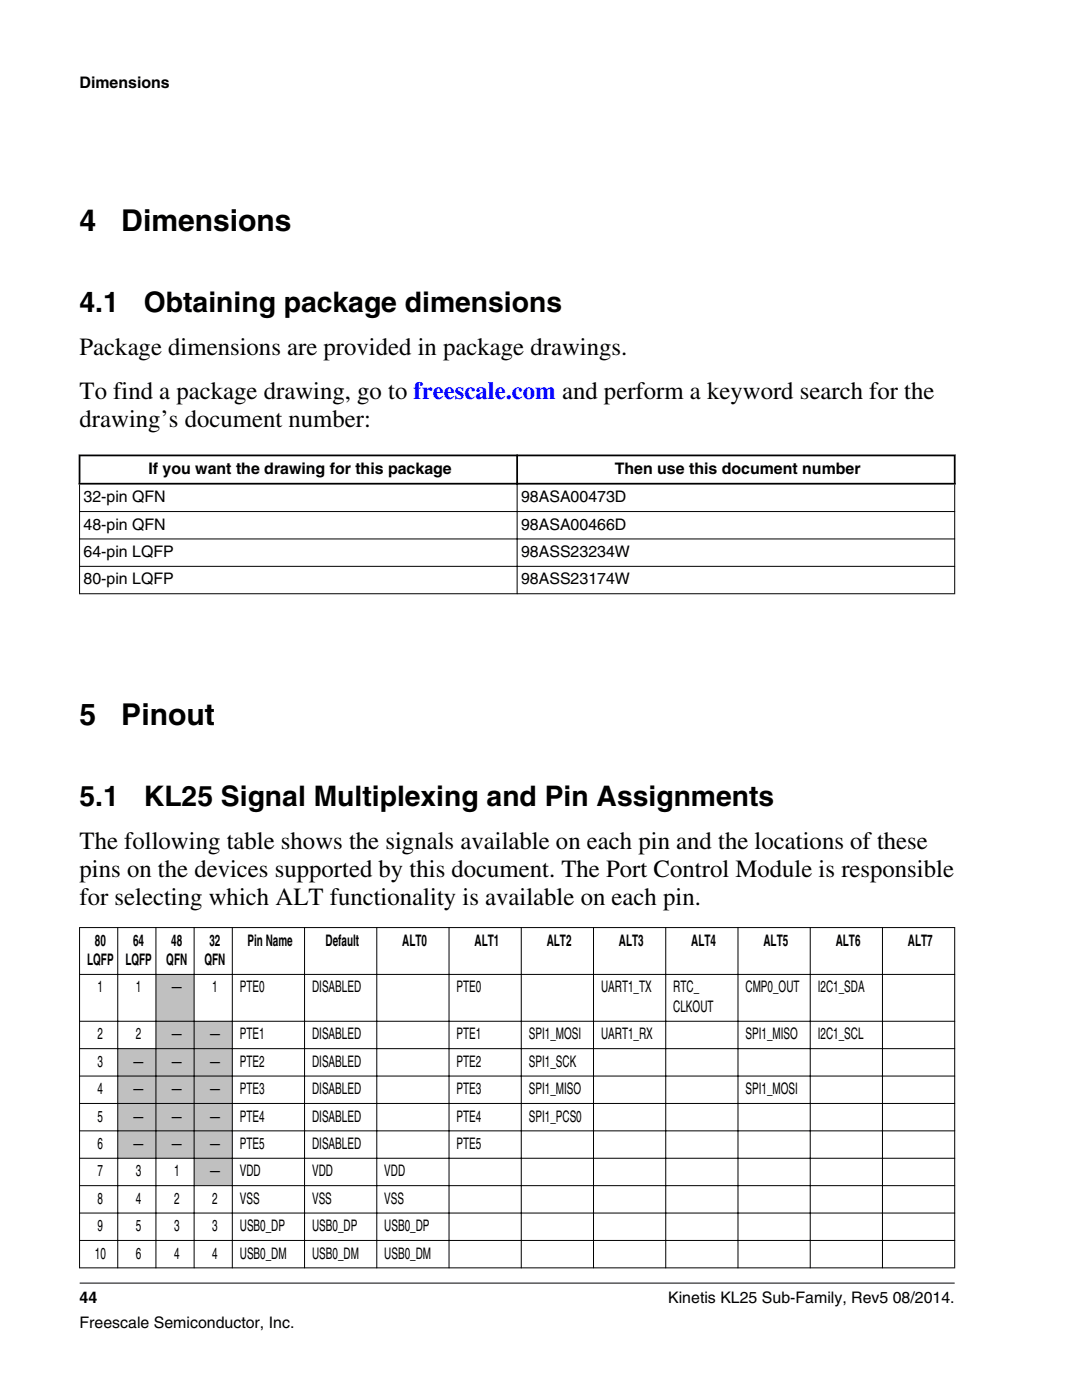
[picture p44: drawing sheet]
<svg xmlns="http://www.w3.org/2000/svg" width="216mm" height="279mm" viewBox="0 0 216 279" stroke-linecap="round" stroke-linejoin="round" font-family="sans-serif">
<defs><g id="words">
<g font-size="6">
<text x="15.9" y="46.2">4</text>
<text x="24.2" y="46.2">Dimensions</text>
<text x="15.9" y="144.7">5</text>
<text x="24.2" y="144.7">Pinout</text>
</g>
<g font-size="5.6">
<text x="15.9" y="62.3">4.1</text>
<text x="28.7" y="62.3">Obtaining package dimensions</text>
<text x="15.9" y="160.8">5.1</text>
<text x="28.7" y="160.8">KL25 Signal Multiplexing and Pin Assignments</text>
</g>
<g font-size="4.9">
<text x="15.9" y="70.9">Package dimensions are provided in package drawings.</text>
<text x="15.9" y="79.5">To find a package drawing, go to freescale.com and perform a keyword search for the</text>
<text x="15.9" y="85.2">drawing’s document number:</text>
<text x="15.9" y="169.4">The following table shows the signals available on each pin and the locations of these</text>
<text x="15.9" y="175">pins on the devices supported by this document. The Port Control Module is responsible</text>
<text x="15.9" y="180.7">for selecting which ALT functionality is available on each pin.</text>
</g>
<g font-size="3.2">
<text x="15.9" y="17.5">Dimensions</text>
<text x="29.6" y="94.6">If you want the drawing for this package</text>
<text x="122.7" y="94.6">Then use this document number</text>
<text x="16.7" y="100.2">32-pin QFN</text>
<text x="104" y="100.2">98ASA00473D</text>
<text x="16.7" y="105.7">48-pin QFN</text>
<text x="104" y="105.7">98ASA00466D</text>
<text x="16.7" y="111.2">64-pin LQFP</text>
<text x="104" y="111.2">98ASS23234W</text>
<text x="16.7" y="116.6">80-pin LQFP</text>
<text x="104" y="116.6">98ASS23174W</text>
<text x="18.9" y="188.7">80</text>
<text x="26.6" y="188.7">64</text>
<text x="34.2" y="188.7">48</text>
<text x="41.8" y="188.7">32</text>
<text x="49.4" y="188.7">Pin Name</text>
<text x="65" y="188.7">Default</text>
<text x="80.3" y="188.7">ALT0</text>
<text x="94.7" y="188.7">ALT1</text>
<text x="109.1" y="188.7">ALT2</text>
<text x="123.5" y="188.7">ALT3</text>
<text x="137.9" y="188.7">ALT4</text>
<text x="152.3" y="188.7">ALT5</text>
<text x="166.8" y="188.7">ALT6</text>
<text x="181.2" y="188.7">ALT7</text>
<text x="17.4" y="192.6">LQFP</text>
<text x="25" y="192.6">LQFP</text>
<text x="33.2" y="192.6">QFN</text>
<text x="40.8" y="192.6">QFN</text>
<text x="19.5" y="198.1">1</text>
<text x="27.1" y="198.1">1</text>
<text x="34.3" y="198.1">—</text>
<text x="42.3" y="198.1">1</text>
<text x="47.9" y="198.1">PTE0</text>
<text x="62.3" y="198.1">DISABLED</text>
<text x="91.1" y="198.1">PTE0</text>
<text x="119.9" y="198.1">UART1_TX</text>
<text x="134.3" y="198.1">RTC_</text>
<text x="134.3" y="202">CLKOUT</text>
<text x="148.8" y="198.1">CMP0_OUT</text>
<text x="163.2" y="198.1">I2C1_SDA</text>
<text x="19.5" y="207.4">2</text>
<text x="27.1" y="207.4">2</text>
<text x="34.3" y="207.4">—</text>
<text x="41.9" y="207.4">—</text>
<text x="47.9" y="207.4">PTE1</text>
<text x="62.3" y="207.4">DISABLED</text>
<text x="91.1" y="207.4">PTE1</text>
<text x="105.5" y="207.4">SPI1_MOSI</text>
<text x="119.9" y="207.4">UART1_RX</text>
<text x="148.8" y="207.4">SPI1_MISO</text>
<text x="163.2" y="207.4">I2C1_SCL</text>
<text x="19.5" y="212.9">3</text>
<text x="26.7" y="212.9">—</text>
<text x="34.3" y="212.9">—</text>
<text x="41.9" y="212.9">—</text>
<text x="47.9" y="212.9">PTE2</text>
<text x="62.3" y="212.9">DISABLED</text>
<text x="91.1" y="212.9">PTE2</text>
<text x="105.5" y="212.9">SPI1_SCK</text>
<text x="19.5" y="218.4">4</text>
<text x="26.7" y="218.4">—</text>
<text x="34.3" y="218.4">—</text>
<text x="41.9" y="218.4">—</text>
<text x="47.9" y="218.4">PTE3</text>
<text x="62.3" y="218.4">DISABLED</text>
<text x="91.1" y="218.4">PTE3</text>
<text x="105.5" y="218.4">SPI1_MISO</text>
<text x="148.8" y="218.4">SPI1_MOSI</text>
<text x="19.5" y="223.8">5</text>
<text x="26.7" y="223.8">—</text>
<text x="34.3" y="223.8">—</text>
<text x="41.9" y="223.8">—</text>
<text x="47.9" y="223.8">PTE4</text>
<text x="62.3" y="223.8">DISABLED</text>
<text x="91.1" y="223.8">PTE4</text>
<text x="105.5" y="223.8">SPI1_PCS0</text>
<text x="19.5" y="229.3">6</text>
<text x="26.7" y="229.3">—</text>
<text x="34.3" y="229.3">—</text>
<text x="41.9" y="229.3">—</text>
<text x="47.9" y="229.3">PTE5</text>
<text x="62.3" y="229.3">DISABLED</text>
<text x="91.1" y="229.3">PTE5</text>
<text x="19.5" y="234.8">7</text>
<text x="27.1" y="234.8">3</text>
<text x="34.7" y="234.8">1</text>
<text x="41.9" y="234.8">—</text>
<text x="47.9" y="234.8">VDD</text>
<text x="62.3" y="234.8">VDD</text>
<text x="76.7" y="234.8">VDD</text>
<text x="19.5" y="240.2">8</text>
<text x="19.5" y="245.7">9</text>
<text x="27.1" y="240.2">4</text>
<text x="27.1" y="245.7">5</text>
<text x="34.7" y="240.2">2</text>
<text x="34.7" y="245.7">3</text>
<text x="42.3" y="240.2">2</text>
<text x="42.3" y="245.7">3</text>
<text x="47.9" y="240.2">VSS</text>
<text x="47.9" y="245.7">USB0_DP</text>
<text x="62.3" y="240.2">VSS</text>
<text x="62.3" y="245.7">USB0_DP</text>
<text x="76.7" y="240.2">VSS</text>
<text x="76.7" y="245.7">USB0_DP</text>
<text x="18.9" y="251.2">10</text>
<text x="27.1" y="251.2">6</text>
<text x="34.7" y="251.2">4</text>
<text x="42.3" y="251.2">4</text>
<text x="47.9" y="251.2">USB0_DM</text>
<text x="62.3" y="251.2">USB0_DM</text>
<text x="76.7" y="251.2">USB0_DM</text>
<text x="15.9" y="260">44</text>
<text x="133.3" y="260">Kinetis KL25 Sub-Family, Rev5 08/2014.</text>
<text x="15.9" y="265">Freescale Semiconductor, Inc.</text>
</g>
</g></defs>
<path d="M15.7 90.9h175M15.7 96.5h175M15.9 90.7v6M103.2 90.7v6M190.5 90.7v6" fill="none" stroke="#000" stroke-width=".35"/>
<path d="M15.9 96.7v21.9M103.2 96.3v22.3M190.5 96.7v21.9M15.8 102.1h174.8M15.8 107.6h174.8M15.8 113h174.8M15.8 118.5h174.8" fill="none" stroke="#000" stroke-width=".2"/>
<path d="M15.9 185.1h174.6v67.9h-174.6z" fill-rule="evenodd" fill="#fff"/>
<g fill="#c0c0c0">
<path d="M31.2 194.6h7.4v9.1h-7.4z" fill-rule="evenodd"/>
<path d="M31.2 203.9h7.4v5.3h-7.4z" fill-rule="evenodd"/>
<path d="M38.8 203.9h7.5v5.3h-7.5z" fill-rule="evenodd"/>
<path d="M23.6 209.4h7.4v5.3h-7.4z" fill-rule="evenodd"/>
<path d="M31.2 209.4h7.4v5.3h-7.4z" fill-rule="evenodd"/>
<path d="M38.8 209.4h7.5v5.3h-7.5z" fill-rule="evenodd"/>
<path d="M23.6 214.8h7.4v5.3h-7.4z" fill-rule="evenodd"/>
<path d="M31.2 214.8h7.4v5.3h-7.4z" fill-rule="evenodd"/>
<path d="M38.8 214.8h7.5v5.3h-7.5z" fill-rule="evenodd"/>
<path d="M23.6 220.3h7.4v5.3h-7.4z" fill-rule="evenodd"/>
<path d="M31.2 220.3h7.4v5.3h-7.4z" fill-rule="evenodd"/>
<path d="M38.8 220.3h7.5v5.3h-7.5z" fill-rule="evenodd"/>
<path d="M23.6 225.8h7.4v5.3h-7.4z" fill-rule="evenodd"/>
<path d="M31.2 225.8h7.4v5.3h-7.4z" fill-rule="evenodd"/>
<path d="M38.8 225.8h7.5v5.3h-7.5z" fill-rule="evenodd"/>
<path d="M38.8 231.2h7.5v5.3h-7.5z" fill-rule="evenodd"/>
</g>
<g fill="none" stroke="#000" stroke-width=".2">
<path d="M15.8 185.1h174.8M15.8 194.5h174.8M15.9 185v68.1M23.5 185v68.1M31.1 185v68.1M38.7 185v68.1M46.4 185v68.1M60.8 185v68.1M75.2 185v68.1M89.6 185v68.1M104 185v68.1M118.4 185v68.1"/>
<path d="M132.8 185v68.1M147.3 185v68.1M161.7 185v68.1M176.1 185v68.1M190.5 185v68.1M15.8 203.8h174.8M15.8 209.3h174.8M15.8 214.8h174.8M15.8 220.2h174.8M15.8 225.7h174.8M15.8 231.2h174.8M15.8 236.6h174.8"/>
<path d="M15.8 242.1h174.8M15.8 247.6h174.8M15.8 253h174.8M15.9 256.1h174.6"/>
</g>
<use href="#words"/>
</svg>
